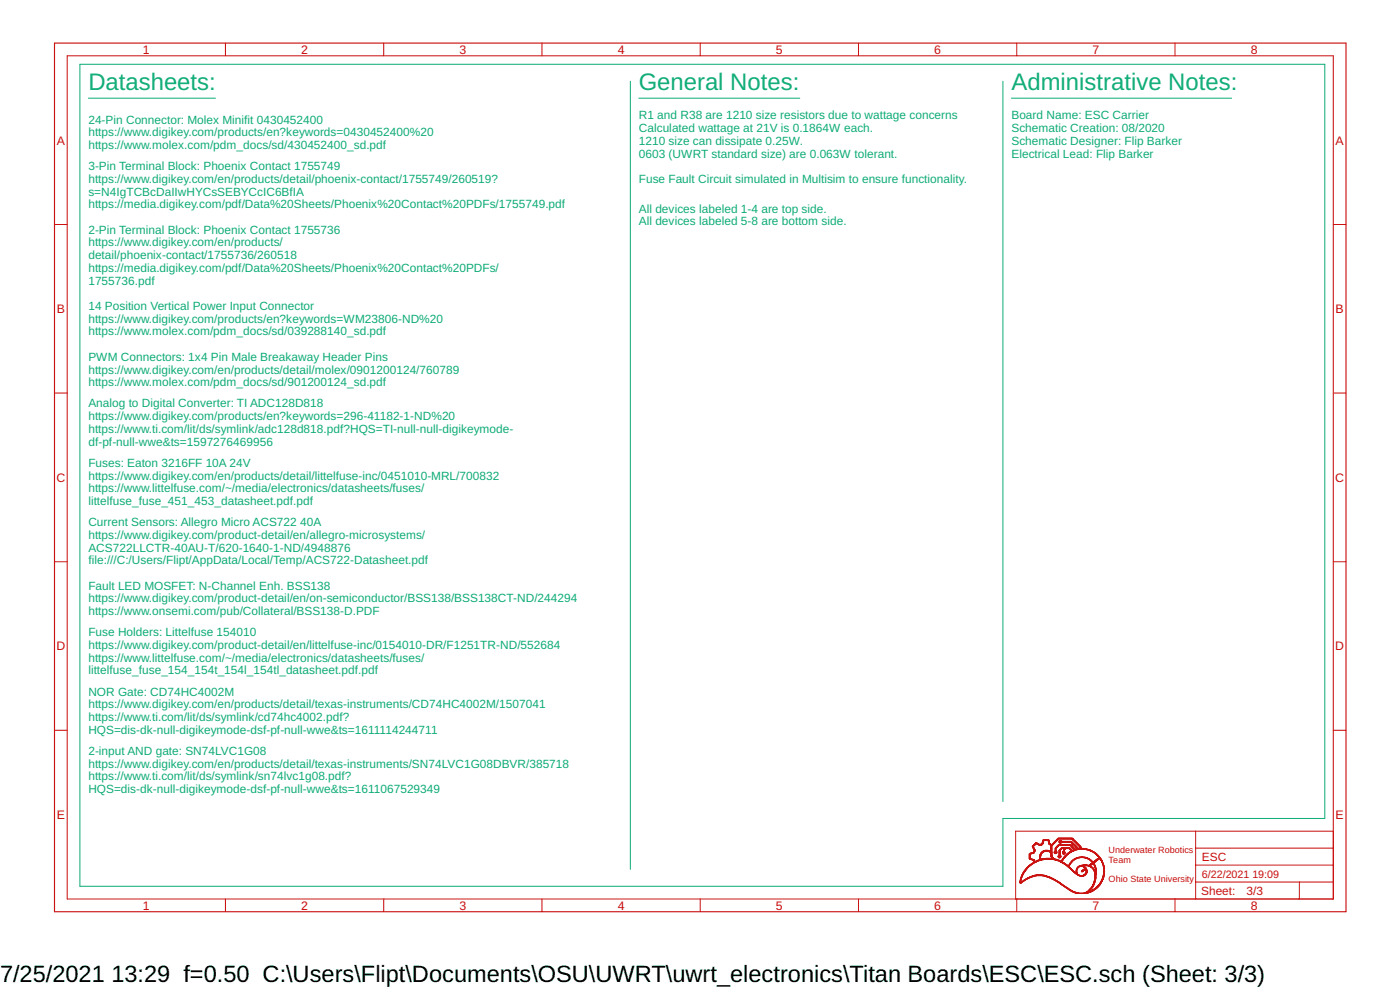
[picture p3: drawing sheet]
<svg xmlns="http://www.w3.org/2000/svg" width="210mm" height="148mm" viewBox="0 0 210 148" stroke-linecap="round" stroke-linejoin="round" font-family="sans-serif">
<defs><g id="words">
<g font-size="3.6" fill="#0dab76">
<text x="13.2" y="13.4">Datasheets:</text>
<text x="95.8" y="13.4">General Notes:</text>
<text x="151.6" y="13.4">Administrative Notes:</text>
</g>
<g font-size="3.5">
<text x="0" y="147.2">7/25/2021</text>
<text x="16.7" y="147.2">13:29 f=0.50 C:\Users\Flipt\Documents\OSU\UWRT\uwrt_electronics\Titan Boards\ESC\ESC.sch (Sheet: 3/3)</text>
</g>
<g font-size="1.8" fill="#c90d0c">
<text x="21.4" y="8.1">1</text>
<text x="45.2" y="8.1">2</text>
<text x="68.9" y="8.1">3</text>
<text x="92.6" y="8.1">4</text>
<text x="116.3" y="8.1">5</text>
<text x="140.1" y="8.1">6</text>
<text x="163.8" y="8.1">7</text>
<text x="187.5" y="8.1">8</text>
<text x="8.5" y="21.7">A</text>
<text x="200.2" y="21.7">A</text>
<text x="8.5" y="46.9">B</text>
<text x="200.2" y="46.9">B</text>
<text x="8.5" y="72.2">C</text>
<text x="200.2" y="72.2">C</text>
<text x="8.5" y="97.4">D</text>
<text x="200.2" y="97.4">D</text>
<text x="8.5" y="122.7">E</text>
<text x="200.2" y="122.7">E</text>
<text x="180.2" y="129">ESC</text>
<text x="21.4" y="136.3">1</text>
<text x="45.2" y="136.3">2</text>
<text x="68.9" y="136.3">3</text>
<text x="92.6" y="136.3">4</text>
<text x="116.3" y="136.3">5</text>
<text x="140.1" y="136.3">6</text>
<text x="163.8" y="136.3">7</text>
<text x="180.1" y="134.1">Sheet:</text>
<text x="186.9" y="134">3/3</text>
<text x="187.5" y="136.3">8</text>
</g>
<g font-size="1.8" fill="#0dab76">
<text x="95.8" y="17.9">R1 and R38 are 1210 size resistors due to wattage concerns</text>
<text x="151.6" y="17.9">Board Name: ESC Carrier</text>
<text x="13.2" y="18.5">24-Pin Connector: Molex Minifit 0430452400</text>
<text x="13.2" y="20.4">https://www.digikey.com/products/en?keywords=0430452400%20</text>
<text x="13.2" y="22.3">https://www.molex.com/pdm_docs/sd/430452400_sd.pdf</text>
<text x="95.8" y="19.8">Calculated wattage at 21V is 0.1864W each.</text>
<text x="95.8" y="21.7">1210 size can dissipate 0.25W.</text>
<text x="95.8" y="23.6">0603 (UWRT standard size) are 0.063W tolerant.</text>
<text x="151.6" y="19.8">Schematic Creation: 08/2020</text>
<text x="151.6" y="21.7">Schematic Designer: Flip Barker</text>
<text x="151.6" y="23.6">Electrical Lead: Flip Barker</text>
<text x="13.2" y="25.5">3-Pin Terminal Block: Phoenix Contact 1755749</text>
<text x="13.2" y="27.4">https://www.digikey.com/en/products/detail/phoenix-contact/1755749/260519?</text>
<text x="13.2" y="29.3">s=N4IgTCBcDaIIwHYCsSEBYCcIC6BfIA</text>
<text x="95.8" y="27.4">Fuse Fault Circuit simulated in Multisim to ensure functionality.</text>
<text x="13.2" y="31.2">https://media.digikey.com/pdf/Data%20Sheets/Phoenix%20Contact%20PDFs/1755749.pdf</text>
<text x="13.2" y="35">2-Pin Terminal Block: Phoenix Contact 1755736</text>
<text x="95.8" y="31.8">All devices labeled 1-4 are top side.</text>
<text x="95.8" y="33.8">All devices labeled 5-8 are bottom side.</text>
<text x="13.2" y="36.9">https://www.digikey.com/en/products/</text>
<text x="13.2" y="38.8">detail/phoenix-contact/1755736/260518</text>
<text x="13.2" y="40.7">https://media.digikey.com/pdf/Data%20Sheets/Phoenix%20Contact%20PDFs/</text>
<text x="13.2" y="42.6">1755736.pdf</text>
<text x="13.2" y="46.4">14 Position Vertical Power Input Connector</text>
<text x="13.2" y="48.4">https://www.digikey.com/products/en?keywords=WM23806-ND%20</text>
<text x="13.2" y="50.3">https://www.molex.com/pdm_docs/sd/039288140_sd.pdf</text>
<text x="13.2" y="54.1">PWM Connectors: 1x4 Pin Male Breakaway Header Pins</text>
<text x="13.2" y="56">https://www.digikey.com/en/products/detail/molex/0901200124/760789</text>
<text x="13.2" y="57.9">https://www.molex.com/pdm_docs/sd/901200124_sd.pdf</text>
<text x="13.2" y="61">Analog to Digital Converter: TI ADC128D818</text>
<text x="13.2" y="63">https://www.digikey.com/products/en?keywords=296-41182-1-ND%20</text>
<text x="13.2" y="64.9">https://www.ti.com/lit/ds/symlink/adc128d818.pdf?HQS=TI-null-null-digikeymode-</text>
<text x="13.2" y="66.8">df-pf-null-wwe&amp;ts=1597276469956</text>
<text x="13.2" y="69.9">Fuses: Eaton 3216FF 10A 24V</text>
<text x="13.2" y="71.8">https://www.digikey.com/en/products/detail/littelfuse-inc/0451010-MRL/700832</text>
<text x="13.2" y="73.7">https://www.littelfuse.com/~/media/electronics/datasheets/fuses/</text>
<text x="13.2" y="75.6">littelfuse_fuse_451_453_datasheet.pdf.pdf</text>
<text x="13.2" y="78.8">Current Sensors: Allegro Micro ACS722</text>
<text x="13.2" y="80.7">https://www.digikey.com/product-detail/en/allegro-microsystems/</text>
<text x="13.2" y="82.6">ACS722LLCTR-40AU-T/620-1640-1-ND/4948876</text>
<text x="45" y="78.8">40A</text>
<text x="13.2" y="84.5">file:///C:/Users/Flipt/AppData/Local/Temp/ACS722-Datasheet.pdf</text>
<text x="13.2" y="88.3">Fault LED MOSFET: N-Channel Enh. BSS138</text>
<text x="13.2" y="90.2">https://www.digikey.com/product-detail/en/on-semiconductor/BSS138/BSS138CT-ND/244294</text>
<text x="13.2" y="92.2">https://www.onsemi.com/pub/Collateral/BSS138-D.PDF</text>
<text x="13.2" y="95.3">Fuse Holders: Littelfuse 154010</text>
<text x="13.2" y="97.2">https://www.digikey.com/product-detail/en/littelfuse-inc/0154010-DR/F1251TR-ND/552684</text>
<text x="13.2" y="99.1">https://www.littelfuse.com/~/media/electronics/datasheets/fuses/</text>
<text x="13.2" y="101">littelfuse_fuse_154_154t_154l_154tl_datasheet.pdf.pdf</text>
<text x="13.2" y="104.2">NOR Gate: CD74HC4002M</text>
<text x="13.2" y="106.1">https://www.digikey.com/en/products/detail/texas-instruments/CD74HC4002M/1507041</text>
<text x="13.2" y="108">https://www.ti.com/lit/ds/symlink/cd74hc4002.pdf?</text>
<text x="13.2" y="109.9">HQS=dis-dk-null-digikeymode-dsf-pf-null-wwe&amp;ts=1611114244711</text>
<text x="13.2" y="113.1">2-input AND gate: SN74LVC1G08</text>
<text x="13.2" y="115">https://www.digikey.com/en/products/detail/texas-instruments/SN74LVC1G08DBVR/385718</text>
<text x="13.2" y="116.9">https://www.ti.com/lit/ds/symlink/sn74lvc1g08.pdf?</text>
<text x="13.2" y="118.8">HQS=dis-dk-null-digikeymode-dsf-pf-null-wwe&amp;ts=1611067529349</text>
</g>
<g font-size="1.6" fill="#c90d0c">
<text x="180.2" y="131.5">6/22/2021</text>
<text x="187.8" y="131.5">19:09</text>
</g>
<g font-size="1.4" fill="#c90d0c">
<text x="166.2" y="127.9">Underwater Robotics</text>
<text x="166.2" y="129.3">Team</text>
<text x="166.2" y="132.2">Ohio State University</text>
</g>
</g></defs>
<g fill="#c90d0c" stroke="#c90d0c" stroke-width=".15">
<path d="M161.4 133.8h1.6z"/>
<path d="M161.3 133.8h.5z"/>
<path d="M162.4 133.8h.7z"/>
<path d="M161.2 133.8h.4z"/>
<path d="M162.6 133.8h.5z"/>
<path d="M161.2 133.7l.3 .1z"/>
<path d="M162.6 133.7l.6 .1z"/>
<path d="M161.1 133.7l.3 .1z"/>
<path d="M162.7 133.7l.6 .1z"/>
<path d="M161.1 133.7h.3z"/>
<path d="M162.8 133.7h.5z"/>
<path d="M161 133.7h.3z"/>
<path d="M162.8 133.7h.6z"/>
<path d="M161 133.6l.2 .1z"/>
<path d="M162.9 133.6l.5 .1z"/>
<path d="M160.9 133.6l.3 .1z"/>
<path d="M162.9 133.6l.3 .1z"/>
<path d="M163.2 133.6l.3 .1z"/>
<path d="M160.9 133.6h.2z"/>
<path d="M162.9 133.6h.3z"/>
<path d="M163.3 133.6h.3z"/>
<path d="M160.8 133.6h.3z"/>
<path d="M163 133.6h.2z"/>
<path d="M160.8 133.6h.2z"/>
<path d="M163.4 133.6h.2z"/>
<path d="M160.7 133.5l.3 .1z"/>
<path d="M163 133.5l.2 .1z"/>
<path d="M163.4 133.5l.3 .1z"/>
<path d="M160.7 133.5l.2 .1z"/>
<path d="M163.1 133.5l.2 .1z"/>
<path d="M163.5 133.5l.2 .1z"/>
<path d="M160.6 133.5h.2z"/>
<path d="M163.1 133.5h.2z"/>
<path d="M163.5 133.5h.3z"/>
<path d="M163.6 133.5h.2z"/>
<path d="M160.5 133.5h.3z"/>
<path d="M163.2 133.5h.1z"/>
<path d="M163.6 133.5h.3z"/>
<path d="M160.5 133.4l.2 .1z"/>
<path d="M163.2 133.4l.1 .1z"/>
<path d="M163.7 133.4l.2 .1z"/>
<path d="M160.5 133.4h.2z"/>
<path d="M163.2 133.4h.2z"/>
<path d="M163.7 133.4h.2z"/>
<path d="M160.4 133.4h.2z"/>
<path d="M163.7 133.4h.3z"/>
<path d="M160.4 133.3l.2 .1z"/>
<path d="M163.3 133.3l.1 .1z"/>
<path d="M163.8 133.3l.2 .1z"/>
<path d="M160.4 133.3l.1 .1z"/>
<path d="M160.3 133.3h.2z"/>
<path d="M163.3 133.3h.1z"/>
<path d="M163.9 133.3h.2z"/>
<path d="M160.3 133.3h.1z"/>
<path d="M163.3 133.3h.2z"/>
<path d="M160.3 133.2l.1 .1z"/>
<path d="M163.3 133.2l.2 .1z"/>
<path d="M164 133.2l.2 .1z"/>
<path d="M160.2 133.2l.1 .1z"/>
<path d="M163.4 133.2l.1 .1z"/>
<path d="M160.2 133.2h.1z"/>
<path d="M163.4 133.2h.2z"/>
<path d="M164 133.2h.2z"/>
<path d="M164 133.2h.3z"/>
<path d="M160.1 133.2h.2z"/>
<path d="M163.5 133.2h.1z"/>
<path d="M164.1 133.2h.2z"/>
<path d="M160.1 133.1l.1 .1z"/>
<path d="M163.4 133.1l.2 .1z"/>
<path d="M164.1 133.1l.2 .1z"/>
<path d="M163.5 133.1l.1 .1z"/>
<path d="M160 133.1h.2z"/>
<path d="M163.5 133.1h.1z"/>
<path d="M164.2 133.1h.2z"/>
<path d="M160 133.1h.1z"/>
<path d="M163.5 133.1h.2z"/>
<path d="M163.6 133.1h.1z"/>
<path d="M164.3 133.1h.1z"/>
<path d="M160 133l.1 .1z"/>
<path d="M163.6 133l.1 .1z"/>
<path d="M164.3 133l.1 .1z"/>
<path d="M159.9 133l.2 .1z"/>
<path d="M164.3 133l.2 .1z"/>
<path d="M159.9 133h.1z"/>
<path d="M163.6 133h.1z"/>
<path d="M164.3 133h.2z"/>
<path d="M159.8 133h.2z"/>
<path d="M159.8 132.9l.2 .1z"/>
<path d="M163.6 132.9l.2 .1z"/>
<path d="M164.4 132.9l.1 .1z"/>
<path d="M159.8 132.9l.1 .1z"/>
<path d="M163.7 132.9l.1 .1z"/>
<path d="M159.7 132.9h.2z"/>
<path d="M163.7 132.9h.1z"/>
<path d="M164.4 132.9h.2z"/>
<path d="M159.7 132.9h.1z"/>
<path d="M159.6 132.8l.2 .1z"/>
<path d="M163.7 132.8l.2 .1z"/>
<path d="M164.5 132.8l.1 .1z"/>
<path d="M159.6 132.8l.1 .1z"/>
<path d="M164.5 132.8l.2 .1z"/>
<path d="M159.6 132.8h.1z"/>
<path d="M163.7 132.8h.2z"/>
<path d="M164.5 132.8h.2z"/>
<path d="M159.5 132.8h.2z"/>
<path d="M163.8 132.8h.1z"/>
<path d="M159.5 132.7l.1 .1z"/>
<path d="M163.8 132.7l.1 .1z"/>
<path d="M164.6 132.7l.1 .1z"/>
<path d="M164.6 132.7l.2 .1z"/>
<path d="M159.4 132.7h.2z"/>
<path d="M163.8 132.7h.1z"/>
<path d="M164.6 132.7h.2z"/>
<path d="M159.4 132.7h.1z"/>
<path d="M159.3 132.6l.2 .1z"/>
<path d="M163.8 132.6l.2 .1z"/>
<path d="M164.7 132.6l.1 .1z"/>
<path d="M159.3 132.6l.1 .1z"/>
<path d="M163.9 132.6l.1 .1z"/>
<path d="M159.3 132.6h.1z"/>
<path d="M163.9 132.6h.1z"/>
<path d="M164.7 132.6h.2z"/>
<path d="M159.2 132.6h.2z"/>
<path d="M159.2 132.5l.1 .1z"/>
<path d="M163.9 132.5l.1 .1z"/>
<path d="M164.8 132.5l.1 .1z"/>
<path d="M159.1 132.5h.2z"/>
<path d="M163.9 132.5h.1z"/>
<path d="M164.8 132.5h.2z"/>
<path d="M159.1 132.5h.1z"/>
<path d="M159 132.4l.2 .1z"/>
<path d="M163.9 132.4l.1 .1z"/>
<path d="M164.8 132.4l.2 .1z"/>
<path d="M163.9 132.4l.2 .1z"/>
<path d="M159 132.4h.1z"/>
<path d="M163.9 132.4h.2z"/>
<path d="M164.9 132.4h.1z"/>
<path d="M158.9 132.4h.2z"/>
<path d="M164 132.4h.1z"/>
<path d="M164.9 132.4h.2z"/>
<path d="M158.9 132.3l.1 .1z"/>
<path d="M164 132.3l.1 .1z"/>
<path d="M164.9 132.3l.1 .1z"/>
<path d="M153 132.3h.1z"/>
<path d="M158.9 132.3h.1z"/>
<path d="M164 132.3h.1z"/>
<path d="M164.9 132.3h.2z"/>
<path d="M158.8 132.3h.2z"/>
<path d="M165 132.3h.1z"/>
<path d="M152.9 132.2l.2 .1z"/>
<path d="M158.8 132.2l.1 .1z"/>
<path d="M164 132.2l.1 .1z"/>
<path d="M165 132.2l.1 .1z"/>
<path d="M158.7 132.2l.2 .1z"/>
<path d="M152.9 132.2h.1z"/>
<path d="M153.1 132.2h.1z"/>
<path d="M158.7 132.2h.2z"/>
<path d="M164 132.2h.1z"/>
<path d="M165 132.2h.1z"/>
<path d="M158.7 132.2h.1z"/>
<path d="M158.6 132.2h.2z"/>
<path d="M152.9 132.1l.1 .1z"/>
<path d="M153.1 132.1l.2 .1z"/>
<path d="M158.6 132.1l.2 .1z"/>
<path d="M164 132.1l.1 .1z"/>
<path d="M165 132.1l.1 .1z"/>
<path d="M153.2 132.1l.1 .1z"/>
<path d="M158.6 132.1l.1 .1z"/>
<path d="M164 132.1l.2 .1z"/>
<path d="M165 132.1l.2 .1z"/>
<path d="M152.9 132.1h.1z"/>
<path d="M153.2 132.1h.1z"/>
<path d="M158.6 132.1h.1z"/>
<path d="M164 132.1h.2z"/>
<path d="M165 132.1h.2z"/>
<path d="M153.2 132.1h.2z"/>
<path d="M158.5 132.1h.2z"/>
<path d="M165.1 132.1h.1z"/>
<path d="M158.5 132.1h.1z"/>
<path d="M152.9 132l.1 .1z"/>
<path d="M153.3 132l.1 .1z"/>
<path d="M158.4 132l.2 .1z"/>
<path d="M164.1 132l.1 .1z"/>
<path d="M165.1 132l.1 .1z"/>
<path d="M153 132v.1z"/>
<path d="M153.3 132h.2z"/>
<path d="M158.4 132h.1z"/>
<path d="M164.1 132h.1z"/>
<path d="M165.1 132h.1z"/>
<path d="M153.4 132h.1z"/>
<path d="M158.3 132h.2z"/>
<path d="M165.1 132h.2z"/>
<path d="M153 131.9l.1 .1z"/>
<path d="M153.4 131.9l.1 .1z"/>
<path d="M158.3 131.9l.2 .1z"/>
<path d="M164.1 131.9l.1 .1z"/>
<path d="M165.1 131.9l.2 .1z"/>
<path d="M153.5 131.9l.1 .1z"/>
<path d="M158.2 131.9l.2 .1z"/>
<path d="M153 131.9h.1z"/>
<path d="M153.5 131.9h.1z"/>
<path d="M158.2 131.9h.2z"/>
<path d="M164.1 131.9h.1z"/>
<path d="M165.2 131.9h.1z"/>
<path d="M158.2 131.9h.1z"/>
<path d="M153 131.8l.1 .1z"/>
<path d="M153.5 131.8l.2 .1z"/>
<path d="M158.1 131.8l.2 .1z"/>
<path d="M164.1 131.8l.1 .1z"/>
<path d="M165.2 131.8l.1 .1z"/>
<path d="M153.6 131.8l.1 .1z"/>
<path d="M153 131.8h.1z"/>
<path d="M153.6 131.8h.2z"/>
<path d="M158 131.8h.2z"/>
<path d="M164.1 131.8h.1z"/>
<path d="M165.2 131.8h.1z"/>
<path d="M164.1 131.8h.2z"/>
<path d="M158 131.8h.1z"/>
<path d="M165.2 131.8h.2z"/>
<path d="M153 131.7l.1 .1z"/>
<path d="M153.7 131.7l.2 .1z"/>
<path d="M157.9 131.7l.2 .1z"/>
<path d="M164.1 131.7l.2 .1z"/>
<path d="M165.2 131.7l.2 .1z"/>
<path d="M153 131.7h.1z"/>
<path d="M153.8 131.7h.1z"/>
<path d="M157.9 131.7h.1z"/>
<path d="M164.1 131.7h.2z"/>
<path d="M165.2 131.7h.2z"/>
<path d="M153.8 131.7h.2z"/>
<path d="M157.8 131.7h.2z"/>
<path d="M157.7 131.7h.2z"/>
<path d="M165.3 131.7h.1z"/>
<path d="M153 131.6l.1 .1z"/>
<path d="M153.9 131.6l.2 .1z"/>
<path d="M157.7 131.6l.2 .1z"/>
<path d="M164.1 131.6l.2 .1z"/>
<path d="M165.3 131.6l.1 .1z"/>
<path d="M157.6 131.6l.3 .1z"/>
<path d="M153 131.6h.1z"/>
<path d="M153.9 131.6h.3z"/>
<path d="M157.6 131.6h.2z"/>
<path d="M164.1 131.6h.2z"/>
<path d="M165.3 131.6h.1z"/>
<path d="M154 131.6h.2z"/>
<path d="M157.5 131.6h.2z"/>
<path d="M153.1 131.5v.1z"/>
<path d="M154.1 131.5l.2 .1z"/>
<path d="M157.5 131.5l.2 .1z"/>
<path d="M164.2 131.5l.1 .1z"/>
<path d="M165.3 131.5l.1 .1z"/>
<path d="M157.4 131.5l.2 .1z"/>
<path d="M153.1 131.5h.1z"/>
<path d="M154.2 131.5h.2z"/>
<path d="M157.4 131.5h.2z"/>
<path d="M164.2 131.5h.1z"/>
<path d="M165.3 131.5h.2z"/>
<path d="M157.3 131.5h.3z"/>
<path d="M153.1 131.4l.1 .1z"/>
<path d="M154.2 131.4l.3 .1z"/>
<path d="M157.3 131.4l.2 .1z"/>
<path d="M164.2 131.4l.1 .1z"/>
<path d="M165.3 131.4l.2 .1z"/>
<path d="M154.3 131.4l.2 .1z"/>
<path d="M157.2 131.4l.3 .1z"/>
<path d="M165.4 131.4l.1 .1z"/>
<path d="M153.1 131.4h.1z"/>
<path d="M154.3 131.4h.3z"/>
<path d="M157.1 131.4h.3z"/>
<path d="M164.2 131.4h.1z"/>
<path d="M165.4 131.4h.1z"/>
<path d="M154.4 131.4h.2z"/>
<path d="M154.4 131.4h.3z"/>
<path d="M157 131.4h.3z"/>
<path d="M153.1 131.3l.1 .1z"/>
<path d="M154.5 131.3l.3 .1z"/>
<path d="M157 131.3l.2 .1z"/>
<path d="M164.2 131.3l.1 .1z"/>
<path d="M165.4 131.3l.1 .1z"/>
<path d="M156.9 131.3l.3 .1z"/>
<path d="M153.1 131.3h.2z"/>
<path d="M154.6 131.3h.3z"/>
<path d="M156.8 131.3h.3z"/>
<path d="M164.2 131.3h.1z"/>
<path d="M165.4 131.3h.1z"/>
<path d="M154.6 131.3h.4z"/>
<path d="M156.7 131.3h.4z"/>
<path d="M162.1 131.3h.3z"/>
<path d="M154.7 131.3h.3z"/>
<path d="M156.6 131.3h.4z"/>
<path d="M162 131.3h.4z"/>
<path d="M153.2 131.2l.1 .1z"/>
<path d="M154.8 131.2l.4 .1z"/>
<path d="M156.5 131.2l.4 .1z"/>
<path d="M161.9 131.2l.6 .1z"/>
<path d="M164.2 131.2l.1 .1z"/>
<path d="M165.4 131.2l.1 .1z"/>
<path d="M153.2 131.2h.1z"/>
<path d="M154.8 131.2h.5z"/>
<path d="M156.4 131.2h.5z"/>
<path d="M161.8 131.2h.7z"/>
<path d="M164.2 131.2h.1z"/>
<path d="M165.4 131.2h.1z"/>
<path d="M154.9 131.2h.5z"/>
<path d="M156.3 131.2h.5z"/>
<path d="M161.8 131.2h.3z"/>
<path d="M162.3 131.2h.2z"/>
<path d="M153.2 131.1l.1 .1z"/>
<path d="M155 131.1l1.7 .1z"/>
<path d="M161.7 131.1l.3 .1z"/>
<path d="M162.4 131.1l.2 .1z"/>
<path d="M164.2 131.1l.1 .1z"/>
<path d="M165.4 131.1l.1 .1z"/>
<path d="M155.1 131.1l1.5 .1z"/>
<path d="M161.7 131.1l.2 .1z"/>
<path d="M153.2 131.1h.1z"/>
<path d="M155.2 131.1h1.3z"/>
<path d="M161.6 131.1h.3z"/>
<path d="M162.4 131.1h.2z"/>
<path d="M164.2 131.1h.1z"/>
<path d="M165.4 131.1h.1z"/>
<path d="M155.3 131.1h1z"/>
<path d="M161.6 131.1h.2z"/>
<path d="M162.5 131.1h.2z"/>
<path d="M153.2 131.1h.2z"/>
<path d="M155.5 131.1h.7z"/>
<path d="M165.4 131.1h.2z"/>
<path d="M153.2 131l.1 .1z"/>
<path d="M161.5 131l.2 .1z"/>
<path d="M162.5 131l.2 .1z"/>
<path d="M164.2 131l.1 .1z"/>
<path d="M165.4 131l.2 .1z"/>
<path d="M153.2 131l.2 .1z"/>
<path d="M162.6 131l.2 .1z"/>
<path d="M153.2 131h.2z"/>
<path d="M161.5 131h.1z"/>
<path d="M162.6 131h.2z"/>
<path d="M164.2 131h.1z"/>
<path d="M165.4 131h.2z"/>
<path d="M153.3 131h.1z"/>
<path d="M165.5 131h.1z"/>
<path d="M161.4 131h.2z"/>
<path d="M153.3 130.9l.1 .1z"/>
<path d="M161.4 130.9l.2 .1z"/>
<path d="M162.7 130.9l.1 .1z"/>
<path d="M164.2 130.9l.1 .1z"/>
<path d="M165.5 130.9l.1 .1z"/>
<path d="M161.4 130.9l.1 .1z"/>
<path d="M162.7 130.9l.2 .1z"/>
<path d="M153.3 130.9h.1z"/>
<path d="M161.3 130.9h.2z"/>
<path d="M162.7 130.9h.1z"/>
<path d="M164.2 130.9h.1z"/>
<path d="M165.5 130.9h.1z"/>
<path d="M153.3 130.9h.2z"/>
<path d="M162.7 130.9h.2z"/>
<path d="M162.8 130.9h.1z"/>
<path d="M153.4 130.8l.1 .1z"/>
<path d="M161.2 130.8l.3 .1z"/>
<path d="M162.8 130.8l.1 .1z"/>
<path d="M164.2 130.8l.1 .1z"/>
<path d="M165.5 130.8l.1 .1z"/>
<path d="M161.2 130.8l.2 .1z"/>
<path d="M161.4 130.8l.1 .1z"/>
<path d="M153.4 130.8h.1z"/>
<path d="M161.2 130.8h.1z"/>
<path d="M161.4 130.8h.1z"/>
<path d="M162.8 130.8h.1z"/>
<path d="M164.1 130.8h.2z"/>
<path d="M165.5 130.8h.1z"/>
<path d="M161.1 130.8h.2z"/>
<path d="M164.1 130.8h.3z"/>
<path d="M153.4 130.7l.1 .1z"/>
<path d="M161.1 130.7l.2 .1z"/>
<path d="M161.4 130.7l.1 .1z"/>
<path d="M162.8 130.7l.1 .1z"/>
<path d="M164.1 130.7l.3 .1z"/>
<path d="M165.5 130.7l.1 .1z"/>
<path d="M161.1 130.7l.1 .1z"/>
<path d="M164.1 130.7l.2 .1z"/>
<path d="M153.4 130.7h.1z"/>
<path d="M161.1 130.7h.1z"/>
<path d="M161.4 130.7h.1z"/>
<path d="M162.8 130.7h.2z"/>
<path d="M164.1 130.7h.2z"/>
<path d="M165.5 130.7h.1z"/>
<path d="M153.4 130.7h.2z"/>
<path d="M164.1 130.7h.1z"/>
<path d="M164.3 130.7h.1z"/>
<path d="M153.5 130.6l.1 .1z"/>
<path d="M161 130.6l.2 .1z"/>
<path d="M161.4 130.6v.1z"/>
<path d="M162.8 130.6l.2 .1z"/>
<path d="M164.1 130.6l.1 .1z"/>
<path d="M164.3 130.6l.1 .1z"/>
<path d="M165.5 130.6l.1 .1z"/>
<path d="M161 130.6l.1 .1z"/>
<path d="M153.5 130.6h.1z"/>
<path d="M161 130.6h.1z"/>
<path d="M162.9 130.6h.1z"/>
<path d="M164.1 130.6h.1z"/>
<path d="M164.3 130.6h.1z"/>
<path d="M165.5 130.6h.1z"/>
<path d="M162.2 130.6h.1z"/>
<path d="M160.9 130.6h.2z"/>
<path d="M153.5 130.5l.1 .1z"/>
<path d="M160.9 130.5l.1 .1z"/>
<path d="M161.4 130.5v.1z"/>
<path d="M162.2 130.5l.1 .1z"/>
<path d="M162.9 130.5l.1 .1z"/>
<path d="M164.3 130.5l.1 .1z"/>
<path d="M165.5 130.5l.1 .1z"/>
<path d="M153.5 130.5l.2 .1z"/>
<path d="M162.1 130.5l.2 .1z"/>
<path d="M164.1 130.5l.1 .1z"/>
<path d="M153.6 130.5h.1z"/>
<path d="M160.8 130.5h.2z"/>
<path d="M162.1 130.5h.3z"/>
<path d="M162.9 130.5h.1z"/>
<path d="M164.3 130.5h.1z"/>
<path d="M165.5 130.5h.1z"/>
<path d="M162.2 130.5h.2z"/>
<path d="M160.8 130.5h.1z"/>
<path d="M164 130.5h.2z"/>
<path d="M153.6 130.4l.1 .1z"/>
<path d="M160.8 130.4l.1 .1z"/>
<path d="M161.4 130.4v.1z"/>
<path d="M162.2 130.4l.3 .1z"/>
<path d="M162.9 130.4l.1 .1z"/>
<path d="M164 130.4l.1 .1z"/>
<path d="M164.3 130.4l.1 .1z"/>
<path d="M165.5 130.4l.1 .1z"/>
<path d="M153.6 130.4h.2z"/>
<path d="M160.7 130.4h.2z"/>
<path d="M162.3 130.4h.2z"/>
<path d="M162.8 130.4h.2z"/>
<path d="M164 130.4h.1z"/>
<path d="M164.3 130.4h.1z"/>
<path d="M165.5 130.4h.1z"/>
<path d="M160.7 130.4h.1z"/>
<path d="M162.3 130.4h.3z"/>
<path d="M153.7 130.3l.1 .1z"/>
<path d="M160.7 130.3l.1 .1z"/>
<path d="M161.4 130.3v.1z"/>
<path d="M162.3 130.3l.3 .1z"/>
<path d="M162.8 130.3l.2 .1z"/>
<path d="M164 130.3l.1 .1z"/>
<path d="M164.3 130.3l.1 .1z"/>
<path d="M165.5 130.3l.1 .1z"/>
<path d="M161.4 130.3l.1 .1z"/>
<path d="M153.7 130.3h.1z"/>
<path d="M160.6 130.3h.2z"/>
<path d="M161.4 130.3h.1z"/>
<path d="M162.4 130.3h.2z"/>
<path d="M162.8 130.3h.1z"/>
<path d="M164 130.3h.1z"/>
<path d="M164.3 130.3h.1z"/>
<path d="M165.5 130.3h.1z"/>
<path d="M162.4 130.3h.3z"/>
<path d="M153.7 130.3h.2z"/>
<path d="M160.6 130.3h.1z"/>
<path d="M163.9 130.3h.2z"/>
<path d="M153.8 130.2l.1 .1z"/>
<path d="M160.6 130.2l.1 .1z"/>
<path d="M161.4 130.2l.1 .1z"/>
<path d="M162.5 130.2l.2 .1z"/>
<path d="M162.8 130.2l.1 .1z"/>
<path d="M163.9 130.2l.1 .1z"/>
<path d="M164.3 130.2l.1 .1z"/>
<path d="M165.5 130.2l.1 .1z"/>
<path d="M164.3 130.2v.1z"/>
<path d="M153.8 130.2h.1z"/>
<path d="M160.5 130.2h.2z"/>
<path d="M161.4 130.2h.1z"/>
<path d="M162.5 130.2h.4z"/>
<path d="M163.9 130.2h.1z"/>
<path d="M165.5 130.2h.1z"/>
<path d="M160.5 130.2h.1z"/>
<path d="M162.6 130.2h.3z"/>
<path d="M153.8 130.2h.2z"/>
<path d="M153.9 130.1l.1 .1z"/>
<path d="M160.5 130.1l.1 .1z"/>
<path d="M161.4 130.1l.1 .1z"/>
<path d="M162.6 130.1l.3 .1z"/>
<path d="M163.9 130.1l.1 .1z"/>
<path d="M164.3 130.1v.1z"/>
<path d="M165.5 130.1l.1 .1z"/>
<path d="M153.9 130.1h.1z"/>
<path d="M160.4 130.1h.2z"/>
<path d="M162.6 130.1h.3z"/>
<path d="M163.8 130.1h.2z"/>
<path d="M165.5 130.1h.1z"/>
<path d="M160.4 130.1h.1z"/>
<path d="M162.7 130.1h.2z"/>
<path d="M163.8 130.1h.1z"/>
<path d="M153.9 130l.1 .1z"/>
<path d="M160.4 130l.1 .1z"/>
<path d="M161.5 130l.1 .1z"/>
<path d="M162.7 130l.1 .1z"/>
<path d="M163.8 130l.1 .1z"/>
<path d="M164.2 130l.1 .1z"/>
<path d="M165.5 130l.1 .1z"/>
<path d="M153.9 130l.2 .1z"/>
<path d="M163.7 130l.2 .1z"/>
<path d="M153.9 130h.2z"/>
<path d="M160.3 130h.2z"/>
<path d="M161.5 130h.1z"/>
<path d="M162.6 130h.2z"/>
<path d="M163.7 130h.2z"/>
<path d="M164.2 130h.1z"/>
<path d="M165.5 130h.1z"/>
<path d="M154 130h.1z"/>
<path d="M163.7 130h.1z"/>
<path d="M160.3 130h.1z"/>
<path d="M154 129.9l.1 .1z"/>
<path d="M160.3 129.9l.1 .1z"/>
<path d="M161.5 129.9l.2 .1z"/>
<path d="M162.6 129.9l.2 .1z"/>
<path d="M163.7 129.9l.1 .1z"/>
<path d="M164.2 129.9l.1 .1z"/>
<path d="M165.5 129.9l.1 .1z"/>
<path d="M154 129.9l.2 .1z"/>
<path d="M161.6 129.9l.1 .1z"/>
<path d="M162.6 129.9l.1 .1z"/>
<path d="M163.6 129.9l.2 .1z"/>
<path d="M154.1 129.9h.1z"/>
<path d="M160.2 129.9h.2z"/>
<path d="M161.6 129.9h.1z"/>
<path d="M162.5 129.9h.2z"/>
<path d="M163.6 129.9h.1z"/>
<path d="M164.2 129.9h.1z"/>
<path d="M165.5 129.9h.1z"/>
<path d="M160.2 129.9h.1z"/>
<path d="M163.5 129.9h.2z"/>
<path d="M160.1 129.9h.2z"/>
<path d="M161.6 129.9h.2z"/>
<path d="M162.5 129.9h.1z"/>
<path d="M154.1 129.8l.1 .1z"/>
<path d="M160.1 129.8l.2 .1z"/>
<path d="M161.6 129.8l.2 .1z"/>
<path d="M162.4 129.8l.2 .1z"/>
<path d="M163.5 129.8l.2 .1z"/>
<path d="M164.1 129.8l.2 .1z"/>
<path d="M165.5 129.8v.1z"/>
<path d="M154.1 129.8l.2 .1z"/>
<path d="M161.7 129.8l.1 .1z"/>
<path d="M163.4 129.8l.2 .1z"/>
<path d="M164.1 129.8l.1 .1z"/>
<path d="M165.4 129.8l.1 .1z"/>
<path d="M154.2 129.8h.1z"/>
<path d="M160.1 129.8h.2z"/>
<path d="M161.7 129.8h.2z"/>
<path d="M162.3 129.8h.3z"/>
<path d="M163.4 129.8h.2z"/>
<path d="M164.1 129.8h.2z"/>
<path d="M165.4 129.8h.1z"/>
<path d="M162.3 129.8h.2z"/>
<path d="M163.3 129.8h.3z"/>
<path d="M164.1 129.8h.1z"/>
<path d="M160.1 129.8h.1z"/>
<path d="M160.2 129.8h.1z"/>
<path d="M161.8 129.8h.1z"/>
<path d="M163.3 129.8h.2z"/>
<path d="M154.2 129.7l.2 .1z"/>
<path d="M160 129.7l.2 .1z"/>
<path d="M160.2 129.7l.1 .1z"/>
<path d="M161.8 129.7l.2 .1z"/>
<path d="M162.2 129.7l.3 .1z"/>
<path d="M163.3 129.7l.2 .1z"/>
<path d="M164.1 129.7l.1 .1z"/>
<path d="M165.4 129.7l.1 .1z"/>
<path d="M160 129.7l.1 .1z"/>
<path d="M161.9 129.7l.5 .1z"/>
<path d="M163.2 129.7l.2 .1z"/>
<path d="M154.3 129.7h.1z"/>
<path d="M160 129.7h.1z"/>
<path d="M160.2 129.7h.1z"/>
<path d="M161.9 129.7h.4z"/>
<path d="M163.1 129.7h.3z"/>
<path d="M164.1 129.7h.1z"/>
<path d="M165.4 129.7h.1z"/>
<path d="M159.9 129.7h.2z"/>
<path d="M162 129.7h.3z"/>
<path d="M162.9 129.7h.5z"/>
<path d="M154.3 129.6l.2 .1z"/>
<path d="M159.9 129.6l.2 .1z"/>
<path d="M160.3 129.6v.1z"/>
<path d="M162.1 129.6l1.4 .1z"/>
<path d="M164.1 129.6l.1 .1z"/>
<path d="M165.4 129.6l.1 .1z"/>
<path d="M159.9 129.6l.1 .1z"/>
<path d="M162.2 129.6l1 .1z"/>
<path d="M163.3 129.6l.2 .1z"/>
<path d="M164.1 129.6v.1z"/>
<path d="M154.4 129.6h.1z"/>
<path d="M159.8 129.6h.2z"/>
<path d="M160.3 129.6h.1z"/>
<path d="M162.3 129.6h.8z"/>
<path d="M163.3 129.6h.3z"/>
<path d="M165.4 129.6h.1z"/>
<path d="M154.4 129.6h.2z"/>
<path d="M162.3 129.6h.7z"/>
<path d="M164 129.6h.1z"/>
<path d="M154.5 129.6h.1z"/>
<path d="M154.5 129.5l.1 .1z"/>
<path d="M159.8 129.5l.1 .1z"/>
<path d="M160.3 129.5l.1 .1z"/>
<path d="M163.4 129.5l.2 .1z"/>
<path d="M164 129.5l.1 .1z"/>
<path d="M165.4 129.5l.1 .1z"/>
<path d="M159.7 129.5l.2 .1z"/>
<path d="M163.4 129.5l.3 .1z"/>
<path d="M154.5 129.5h.2z"/>
<path d="M159.7 129.5h.2z"/>
<path d="M160.3 129.5h.1z"/>
<path d="M163.4 129.5h.3z"/>
<path d="M164 129.5h.1z"/>
<path d="M165.4 129.5h.1z"/>
<path d="M154.6 129.5h.1z"/>
<path d="M159.7 129.5h.1z"/>
<path d="M159.6 129.5h.2z"/>
<path d="M163.5 129.5h.2z"/>
<path d="M154.6 129.4l.1 .1z"/>
<path d="M159.6 129.4l.2 .1z"/>
<path d="M160.4 129.4v.1z"/>
<path d="M163.5 129.4l.3 .1z"/>
<path d="M164 129.4l.1 .1z"/>
<path d="M165.4 129.4v.1z"/>
<path d="M154.6 129.4l.2 .1z"/>
<path d="M159.6 129.4l.1 .1z"/>
<path d="M160.4 129.4l.1 .1z"/>
<path d="M164 129.4v.1z"/>
<path d="M154.7 129.4h.1z"/>
<path d="M159.5 129.4h.2z"/>
<path d="M160.4 129.4h.1z"/>
<path d="M163.6 129.4h.3z"/>
<path d="M163.9 129.4h.1z"/>
<path d="M165.3 129.4h.1z"/>
<path d="M154.7 129.3l.2 .1z"/>
<path d="M159.5 129.3l.1 .1z"/>
<path d="M160.4 129.3l.1 .1z"/>
<path d="M163.6 129.3l.3 .1z"/>
<path d="M163.9 129.3l.1 .1z"/>
<path d="M165.3 129.3l.1 .1z"/>
<path d="M154.8 129.3l.1 .1z"/>
<path d="M159.4 129.3l.2 .1z"/>
<path d="M163.7 129.3l.3 .1z"/>
<path d="M154.8 129.3h.2z"/>
<path d="M159.4 129.3h.2z"/>
<path d="M160.4 129.3h.1z"/>
<path d="M163.7 129.3h.3z"/>
<path d="M165.3 129.3h.1z"/>
<path d="M160.4 129.3h.2z"/>
<path d="M159.3 129.3h.2z"/>
<path d="M160.5 129.3h.1z"/>
<path d="M154.9 129.2l.2 .1z"/>
<path d="M159.3 129.2l.2 .1z"/>
<path d="M160.5 129.2l.1 .1z"/>
<path d="M163.8 129.2l.2 .1z"/>
<path d="M165.3 129.2l.1 .1z"/>
<path d="M159.2 129.2l.2 .1z"/>
<path d="M163.8 129.2l.3 .1z"/>
<path d="M165.2 129.2l.1 .1z"/>
<path d="M155 129.2h.2z"/>
<path d="M159.2 129.2h.2z"/>
<path d="M160.5 129.2h.1z"/>
<path d="M163.8 129.2h.3z"/>
<path d="M165.2 129.2h.1z"/>
<path d="M160.5 129.2h.2z"/>
<path d="M155 129.2h.3z"/>
<path d="M159.1 129.2h.2z"/>
<path d="M163.8 129.2h.1z"/>
<path d="M163.9 129.2h.2z"/>
<path d="M155 129.1l.3 .1z"/>
<path d="M159.1 129.1l.2 .1z"/>
<path d="M160.6 129.1l.1 .1z"/>
<path d="M163.7 129.1l.2 .1z"/>
<path d="M163.9 129.1l.3 .1z"/>
<path d="M165.2 129.1l.1 .1z"/>
<path d="M159 129.1l.3 .1z"/>
<path d="M164 129.1l.2 .1z"/>
<path d="M155 129.1h.4z"/>
<path d="M159 129.1h.2z"/>
<path d="M160.6 129.1h.1z"/>
<path d="M163.7 129.1h.1z"/>
<path d="M164 129.1h.2z"/>
<path d="M165.2 129.1h.1z"/>
<path d="M158.9 129.1h.3z"/>
<path d="M164 129.1h.3z"/>
<path d="M155 129.1h.2z"/>
<path d="M155.2 129.1h.3z"/>
<path d="M160.6 129.1h.2z"/>
<path d="M155 129l.1 .1z"/>
<path d="M155.3 129l.2 .1z"/>
<path d="M158.9 129l.2 .1z"/>
<path d="M159.1 129l.2 .1z"/>
<path d="M160.7 129l.1 .1z"/>
<path d="M163.6 129l.1 .1z"/>
<path d="M164.1 129l.2 .1z"/>
<path d="M165.2 129l.1 .1z"/>
<path d="M155 129h.1z"/>
<path d="M155.3 129h.3z"/>
<path d="M158.8 129h.3z"/>
<path d="M159.2 129h.1z"/>
<path d="M160.7 129h.1z"/>
<path d="M163.6 129h.1z"/>
<path d="M164.1 129h.2z"/>
<path d="M155 129h.2z"/>
<path d="M155.4 129h.2z"/>
<path d="M158.8 129h.2z"/>
<path d="M155 128.9l.1 .1z"/>
<path d="M155.4 128.9l.3 .1z"/>
<path d="M158.7 128.9l.3 .1z"/>
<path d="M159.2 128.9l.1 .1z"/>
<path d="M160.7 128.9l.1 .1z"/>
<path d="M163.6 128.9l.1 .1z"/>
<path d="M164.1 128.9l.3 .1z"/>
<path d="M165.1 128.9l.1 .1z"/>
<path d="M155.5 128.9l.3 .1z"/>
<path d="M158.6 128.9l.3 .1z"/>
<path d="M160.8 128.9l.1 .1z"/>
<path d="M163.5 128.9l.2 .1z"/>
<path d="M164.2 128.9l.2 .1z"/>
<path d="M155 128.9h.1z"/>
<path d="M155.5 128.9h.3z"/>
<path d="M158.6 128.9h.3z"/>
<path d="M159.2 128.9h.1z"/>
<path d="M160.8 128.9h.1z"/>
<path d="M163.5 128.9h.1z"/>
<path d="M164.2 128.9h.2z"/>
<path d="M165.1 128.9h.1z"/>
<path d="M155.6 128.9h.3z"/>
<path d="M158.5 128.9h.3z"/>
<path d="M164.2 128.9h.3z"/>
<path d="M155.6 128.9h.4z"/>
<path d="M158.4 128.9h.4z"/>
<path d="M160.8 128.9h.2z"/>
<path d="M164.3 128.9h.2z"/>
<path d="M154.9 128.8l.2 .1z"/>
<path d="M155.7 128.8l.3 .1z"/>
<path d="M158.3 128.8l.4 .1z"/>
<path d="M159.2 128.8l.1 .1z"/>
<path d="M160.8 128.8l.2 .1z"/>
<path d="M163.4 128.8l.2 .1z"/>
<path d="M164.3 128.8l.2 .1z"/>
<path d="M165.1 128.8l.1 .1z"/>
<path d="M155.8 128.8l.3 .1z"/>
<path d="M158.3 128.8l.3 .1z"/>
<path d="M159.2 128.8l.2 .1z"/>
<path d="M160.9 128.8l.1 .1z"/>
<path d="M163.4 128.8l.1 .1z"/>
<path d="M164.3 128.8l.3 .1z"/>
<path d="M154.8 128.8h.3z"/>
<path d="M155.8 128.8h.4z"/>
<path d="M158.2 128.8h.4z"/>
<path d="M159.2 128.8h.2z"/>
<path d="M160.9 128.8h.2z"/>
<path d="M163.4 128.8h.1z"/>
<path d="M164.3 128.8h.3z"/>
<path d="M165 128.8h.2z"/>
<path d="M154.7 128.8h.3z"/>
<path d="M155.9 128.8h.4z"/>
<path d="M158.1 128.8h.4z"/>
<path d="M159.3 128.8h.1z"/>
<path d="M161 128.8h.1z"/>
<path d="M164.4 128.8h.2z"/>
<path d="M165 128.8h.1z"/>
<path d="M154.6 128.8h.3z"/>
<path d="M155.9 128.8h.5z"/>
<path d="M158 128.8h.5z"/>
<path d="M163.3 128.8h.1z"/>
<path d="M164.4 128.8h.3z"/>
<path d="M154.6 128.7l.3 .1z"/>
<path d="M156 128.7l.6 .1z"/>
<path d="M157.9 128.7l.5 .1z"/>
<path d="M159.3 128.7l.1 .1z"/>
<path d="M161 128.7l.2 .1z"/>
<path d="M163.3 128.7l.1 .1z"/>
<path d="M164.4 128.7l.3 .1z"/>
<path d="M165 128.7l.1 .1z"/>
<path d="M154.5 128.7l.3 .1z"/>
<path d="M156 128.7l.7 .1z"/>
<path d="M157.8 128.7l.5 .1z"/>
<path d="M154.4 128.7h.3z"/>
<path d="M156.2 128.7h.8z"/>
<path d="M157.7 128.7h.5z"/>
<path d="M159.3 128.7h.1z"/>
<path d="M161.1 128.7h.1z"/>
<path d="M163.2 128.7h.2z"/>
<path d="M164.5 128.7h.2z"/>
<path d="M165 128.7h.1z"/>
<path d="M154.3 128.7h.4z"/>
<path d="M155.9 128.7h.1z"/>
<path d="M156.3 128.7h1.9z"/>
<path d="M161.1 128.7h.2z"/>
<path d="M163.2 128.7h.1z"/>
<path d="M164.5 128.7h.3z"/>
<path d="M154.3 128.7h.3z"/>
<path d="M156.4 128.7h1.7z"/>
<path d="M159.3 128.7h.2z"/>
<path d="M163.1 128.7h.2z"/>
<path d="M154.3 128.6l.2 .1z"/>
<path d="M155.9 128.6l.1 .1z"/>
<path d="M156.5 128.6l1.6 .1z"/>
<path d="M159.4 128.6l.1 .1z"/>
<path d="M161.2 128.6l.2 .1z"/>
<path d="M163.1 128.6l.2 .1z"/>
<path d="M164.5 128.6l.3 .1z"/>
<path d="M164.9 128.6l.2 .1z"/>
<path d="M156.6 128.6l1.4 .1z"/>
<path d="M163 128.6l.2 .1z"/>
<path d="M164.6 128.6l.3 .1z"/>
<path d="M164.9 128.6l.1 .1z"/>
<path d="M154.3 128.6h.2z"/>
<path d="M155.9 128.6h.1z"/>
<path d="M156.8 128.6h.9z"/>
<path d="M157.8 128.6h.2z"/>
<path d="M159.4 128.6h.1z"/>
<path d="M161.3 128.6h.1z"/>
<path d="M163 128.6h.2z"/>
<path d="M164.6 128.6h.4z"/>
<path d="M157.9 128.6h.1z"/>
<path d="M161.3 128.6h.2z"/>
<path d="M162.9 128.6h.2z"/>
<path d="M164.7 128.6h.3z"/>
<path d="M154.3 128.5l.2 .1z"/>
<path d="M155.9 128.5l.1 .1z"/>
<path d="M157.8 128.5l.2 .1z"/>
<path d="M159.4 128.5l.2 .1z"/>
<path d="M161.4 128.5l.2 .1z"/>
<path d="M162.8 128.5l.3 .1z"/>
<path d="M164.7 128.5l.3 .1z"/>
<path d="M157.8 128.5l.1 .1z"/>
<path d="M162.8 128.5l.2 .1z"/>
<path d="M154.3 128.5h.2z"/>
<path d="M155.9 128.5h.1z"/>
<path d="M157.8 128.5h.1z"/>
<path d="M159.4 128.5h.2z"/>
<path d="M161.5 128.5h.2z"/>
<path d="M162.7 128.5h.3z"/>
<path d="M164.7 128.5h.3z"/>
<path d="M158.8 128.5h.1z"/>
<path d="M161.5 128.5h.3z"/>
<path d="M162.6 128.5h.3z"/>
<path d="M164.8 128.5h.1z"/>
<path d="M157.7 128.5h.2z"/>
<path d="M158.7 128.5h.3z"/>
<path d="M159.5 128.5h.1z"/>
<path d="M161.6 128.5h.3z"/>
<path d="M162.5 128.5h.3z"/>
<path d="M154.3 128.4l.2 .1z"/>
<path d="M155.9 128.4l.1 .1z"/>
<path d="M157.7 128.4l.2 .1z"/>
<path d="M158.7 128.4l.3 .1z"/>
<path d="M159.5 128.4l.1 .1z"/>
<path d="M161.6 128.4l1.2 .1z"/>
<path d="M164.8 128.4l.1 .1z"/>
<path d="M157.7 128.4l.1 .1z"/>
<path d="M159.5 128.4l.2 .1z"/>
<path d="M161.7 128.4l1 .1z"/>
<path d="M154.3 128.4h.2z"/>
<path d="M155.9 128.4h.1z"/>
<path d="M157.6 128.4h.2z"/>
<path d="M158.7 128.4h.2z"/>
<path d="M158.9 128.4h.1z"/>
<path d="M159.5 128.4h.2z"/>
<path d="M161.9 128.4h.7z"/>
<path d="M164.8 128.4h.1z"/>
<path d="M158.7 128.4h.1z"/>
<path d="M159.6 128.4h.1z"/>
<path d="M162 128.4h.4z"/>
<path d="M164.7 128.4h.1z"/>
<path d="M154.3 128.3l.2 .1z"/>
<path d="M155.9 128.3l.1 .1z"/>
<path d="M157.6 128.3l.2 .1z"/>
<path d="M158.6 128.3l.2 .1z"/>
<path d="M158.9 128.3l.2 .1z"/>
<path d="M159.6 128.3l.1 .1z"/>
<path d="M164.7 128.3l.1 .1z"/>
<path d="M157.6 128.3l.1 .1z"/>
<path d="M159.6 128.3l.2 .1z"/>
<path d="M154.3 128.3h.2z"/>
<path d="M155.9 128.3h.1z"/>
<path d="M157.6 128.3h.1z"/>
<path d="M158.6 128.3h.2z"/>
<path d="M158.9 128.3h.2z"/>
<path d="M159.6 128.3h.2z"/>
<path d="M164.7 128.3h.1z"/>
<path d="M164.6 128.3h.2z"/>
<path d="M154.3 128.2l.2 .1z"/>
<path d="M155.9 128.2l.1 .1z"/>
<path d="M157.6 128.2l.1 .1z"/>
<path d="M158.6 128.2l.2 .1z"/>
<path d="M158.9 128.2l.1 .1z"/>
<path d="M159.7 128.2l.1 .1z"/>
<path d="M164.6 128.2l.1 .1z"/>
<path d="M158.7 128.2l.1 .1z"/>
<path d="M154.3 128.2h.2z"/>
<path d="M155.9 128.2h.1z"/>
<path d="M157.6 128.2h.1z"/>
<path d="M158.7 128.2h.1z"/>
<path d="M158.9 128.2h.1z"/>
<path d="M159.7 128.2h.1z"/>
<path d="M164.6 128.2h.1z"/>
<path d="M158.7 128.2h.3z"/>
<path d="M159.7 128.2h.2z"/>
<path d="M164.5 128.2h.2z"/>
<path d="M154.3 128.1l.2 .1z"/>
<path d="M155.9 128.1l.1 .1z"/>
<path d="M157.6 128.1l.1 .1z"/>
<path d="M158.7 128.1l.3 .1z"/>
<path d="M159.7 128.1l.2 .1z"/>
<path d="M164.5 128.1l.2 .1z"/>
<path d="M155.9 128.1l.2 .1z"/>
<path d="M158.8 128.1l.2 .1z"/>
<path d="M159.8 128.1l.1 .1z"/>
<path d="M164.5 128.1l.1 .1z"/>
<path d="M154.3 128.1h.2z"/>
<path d="M155.9 128.1h.2z"/>
<path d="M157.6 128.1h.1z"/>
<path d="M158.8 128.1h.1z"/>
<path d="M159.8 128.1h.2z"/>
<path d="M164.4 128.1h.2z"/>
<path d="M164.5 128.1h.1z"/>
<path d="M159.9 128.1h.1z"/>
<path d="M164.4 128.1h.1z"/>
<path d="M154.3 128l.2 .1z"/>
<path d="M156 128l.1 .1z"/>
<path d="M157.6 128l.1 .1z"/>
<path d="M158.8 128l.1 .1z"/>
<path d="M159.9 128l.1 .1z"/>
<path d="M164.4 128l.1 .1z"/>
<path d="M155.9 128l.2 .1z"/>
<path d="M159.9 128l.2 .1z"/>
<path d="M154.3 128h.2z"/>
<path d="M155.9 128h.2z"/>
<path d="M157.6 128h.1z"/>
<path d="M158.8 128h.1z"/>
<path d="M159.9 128h.2z"/>
<path d="M164.4 128h.1z"/>
<path d="M156 128h.1z"/>
<path d="M164.3 128h.2z"/>
<path d="M154.3 127.9l.2 .1z"/>
<path d="M156 127.9l.1 .1z"/>
<path d="M157.6 127.9l.1 .1z"/>
<path d="M158.8 127.9l.1 .1z"/>
<path d="M160 127.9l.1 .1z"/>
<path d="M164.3 127.9l.1 .1z"/>
<path d="M154.3 127.9l.3 .1z"/>
<path d="M159.4 127.9l.2 .1z"/>
<path d="M160 127.9l.2 .1z"/>
<path d="M154.3 127.9h.3z"/>
<path d="M156 127.9h.1z"/>
<path d="M157.6 127.9h.1z"/>
<path d="M158.8 127.9h.1z"/>
<path d="M159.4 127.9h.2z"/>
<path d="M160 127.9h.2z"/>
<path d="M164.2 127.9h.2z"/>
<path d="M154.3 127.9h.4z"/>
<path d="M156 127.9h.2z"/>
<path d="M159.3 127.9h.3z"/>
<path d="M154.4 127.8l.4 .1z"/>
<path d="M156 127.8l.2 .1z"/>
<path d="M157.6 127.8l.1 .1z"/>
<path d="M158.2 127.8l.1 .1z"/>
<path d="M158.8 127.8l.1 .1z"/>
<path d="M159.3 127.8l.3 .1z"/>
<path d="M160.1 127.8l.2 .1z"/>
<path d="M164.2 127.8l.2 .1z"/>
<path d="M154.5 127.8l.3 .1z"/>
<path d="M158.2 127.8l.2 .1z"/>
<path d="M159.3 127.8l.2 .1z"/>
<path d="M159.5 127.8l.2 .1z"/>
<path d="M164.1 127.8l.2 .1z"/>
<path d="M154.5 127.8h.4z"/>
<path d="M156.1 127.8h.1z"/>
<path d="M157.6 127.8h.1z"/>
<path d="M158.1 127.8h.3z"/>
<path d="M158.8 127.8h.1z"/>
<path d="M159.3 127.8h.1z"/>
<path d="M159.5 127.8h.2z"/>
<path d="M160.1 127.8h.2z"/>
<path d="M164.1 127.8h.2z"/>
<path d="M154.6 127.8h.4z"/>
<path d="M156.1 127.8h.2z"/>
<path d="M159.6 127.8h.1z"/>
<path d="M160.2 127.8h.1z"/>
<path d="M154.7 127.8h.3z"/>
<path d="M158.1 127.8h.1z"/>
<path d="M158.3 127.8h.2z"/>
<path d="M160.2 127.8h.2z"/>
<path d="M164.1 127.8h.1z"/>
<path d="M154.7 127.7l.3 .1z"/>
<path d="M156.1 127.7l.2 .1z"/>
<path d="M157.6 127.7l.1 .1z"/>
<path d="M158.1 127.7l.1 .1z"/>
<path d="M158.3 127.7l.2 .1z"/>
<path d="M158.8 127.7l.1 .1z"/>
<path d="M159.3 127.7l.1 .1z"/>
<path d="M159.6 127.7l.1 .1z"/>
<path d="M160.2 127.7l.2 .1z"/>
<path d="M164 127.7l.2 .1z"/>
<path d="M154.8 127.7l.3 .1z"/>
<path d="M157.5 127.7l.2 .1z"/>
<path d="M158.3 127.7l.1 .1z"/>
<path d="M164 127.7l.1 .1z"/>
<path d="M154.9 127.7h.2z"/>
<path d="M156.1 127.7h.2z"/>
<path d="M157.5 127.7h.2z"/>
<path d="M158.1 127.7h.1z"/>
<path d="M158.3 127.7h.2z"/>
<path d="M158.8 127.7h.1z"/>
<path d="M159.3 127.7h.1z"/>
<path d="M159.6 127.7h.1z"/>
<path d="M160.3 127.7h.2z"/>
<path d="M164 127.7h.1z"/>
<path d="M156.2 127.7h.1z"/>
<path d="M155 127.7h.1z"/>
<path d="M156.2 127.7h.2z"/>
<path d="M159.5 127.7h.2z"/>
<path d="M163.9 127.7h.2z"/>
<path d="M155 127.6l.1 .1z"/>
<path d="M156.2 127.6l.2 .1z"/>
<path d="M157.4 127.6l.3 .1z"/>
<path d="M158.1 127.6l.1 .1z"/>
<path d="M158.3 127.6l.2 .1z"/>
<path d="M158.8 127.6l.1 .1z"/>
<path d="M159.3 127.6l.4 .1z"/>
<path d="M160.4 127.6l.2 .1z"/>
<path d="M163.9 127.6l.1 .1z"/>
<path d="M158.3 127.6l.1 .1z"/>
<path d="M159.3 127.6l.3 .1z"/>
<path d="M163.8 127.6l.2 .1z"/>
<path d="M155 127.6h.1z"/>
<path d="M156.3 127.6h.2z"/>
<path d="M157.4 127.6h.3z"/>
<path d="M158.1 127.6h.1z"/>
<path d="M158.3 127.6h.1z"/>
<path d="M158.8 127.6h.1z"/>
<path d="M159.3 127.6h.3z"/>
<path d="M160.4 127.6h.3z"/>
<path d="M163.8 127.6h.2z"/>
<path d="M155 127.6h.2z"/>
<path d="M157.3 127.6h.2z"/>
<path d="M157.6 127.6h.1z"/>
<path d="M158.1 127.6h.3z"/>
<path d="M159.4 127.6h.2z"/>
<path d="M160.5 127.6h.2z"/>
<path d="M163.7 127.6h.3z"/>
<path d="M156.3 127.6h.3z"/>
<path d="M163.7 127.6h.2z"/>
<path d="M155 127.5l.1 .1z"/>
<path d="M156.3 127.5l.3 .1z"/>
<path d="M157.2 127.5l.3 .1z"/>
<path d="M157.6 127.5l.1 .1z"/>
<path d="M158.1 127.5l.3 .1z"/>
<path d="M158.8 127.5l.1 .1z"/>
<path d="M159.4 127.5l.2 .1z"/>
<path d="M160.5 127.5l.3 .1z"/>
<path d="M163.7 127.5l.2 .1z"/>
<path d="M155 127.5l.2 .1z"/>
<path d="M156.4 127.5l.4 .1z"/>
<path d="M157.1 127.5l.4 .1z"/>
<path d="M158.2 127.5l.2 .1z"/>
<path d="M160.6 127.5l.2 .1z"/>
<path d="M163.6 127.5l.2 .1z"/>
<path d="M155 127.5h.2z"/>
<path d="M156.4 127.5h1z"/>
<path d="M157.6 127.5h.1z"/>
<path d="M158.2 127.5h.1z"/>
<path d="M158.8 127.5h.1z"/>
<path d="M159.4 127.5h.2z"/>
<path d="M160.6 127.5h.3z"/>
<path d="M163.6 127.5h.2z"/>
<path d="M163.5 127.5h.2z"/>
<path d="M155 127.4l.2 .1z"/>
<path d="M156.5 127.4l.8 .1z"/>
<path d="M157.6 127.4l.1 .1z"/>
<path d="M158.2 127.4l.1 .1z"/>
<path d="M158.8 127.4l.1 .1z"/>
<path d="M159.4 127.4l.2 .1z"/>
<path d="M160.6 127.4l.4 .1z"/>
<path d="M163.4 127.4l.3 .1z"/>
<path d="M163.4 127.4l.2 .1z"/>
<path d="M155.1 127.4h.1z"/>
<path d="M156.6 127.4h.6z"/>
<path d="M157.6 127.4h.1z"/>
<path d="M158.2 127.4h.1z"/>
<path d="M158.8 127.4h.1z"/>
<path d="M159.4 127.4h.2z"/>
<path d="M160.6 127.4h.2z"/>
<path d="M160.8 127.4h.3z"/>
<path d="M163.4 127.4h.2z"/>
<path d="M156.7 127.4h.4z"/>
<path d="M158.8 127.4h.2z"/>
<path d="M160.9 127.4h.3z"/>
<path d="M163.3 127.4h.3z"/>
<path d="M160.5 127.4h.2z"/>
<path d="M163.3 127.4h.2z"/>
<path d="M155.1 127.3l.1 .1z"/>
<path d="M157.6 127.3l.1 .1z"/>
<path d="M158.2 127.3l.1 .1z"/>
<path d="M158.9 127.3l.1 .1z"/>
<path d="M159.4 127.3l.2 .1z"/>
<path d="M160.5 127.3l.2 .1z"/>
<path d="M161 127.3l.2 .1z"/>
<path d="M163.2 127.3l.3 .1z"/>
<path d="M155 127.3l.2 .1z"/>
<path d="M161 127.3l.3 .1z"/>
<path d="M163.1 127.3l.3 .1z"/>
<path d="M155 127.3h.2z"/>
<path d="M157.6 127.3h.1z"/>
<path d="M158.2 127.3h.1z"/>
<path d="M158.9 127.3h.1z"/>
<path d="M159.5 127.3h.1z"/>
<path d="M160.5 127.3h.2z"/>
<path d="M161 127.3h.4z"/>
<path d="M163 127.3h.3z"/>
<path d="M160.5 127.3h.1z"/>
<path d="M161.1 127.3h.4z"/>
<path d="M162.9 127.3h.4z"/>
<path d="M158.9 127.3h.2z"/>
<path d="M159.5 127.3h.2z"/>
<path d="M160.4 127.3h.3z"/>
<path d="M162.8 127.3h.4z"/>
<path d="M155 127.2l.1 .1z"/>
<path d="M157.6 127.2l.1 .1z"/>
<path d="M158.2 127.2l.1 .1z"/>
<path d="M158.9 127.2l.2 .1z"/>
<path d="M159.5 127.2l.2 .1z"/>
<path d="M160.4 127.2l.2 .1z"/>
<path d="M161.1 127.2l.5 .1z"/>
<path d="M162.8 127.2l.3 .1z"/>
<path d="M161 127.2l.2 .1z"/>
<path d="M161.3 127.2l.5 .1z"/>
<path d="M162.6 127.2l.4 .1z"/>
<path d="M155 127.2h.1z"/>
<path d="M157.6 127.2h.1z"/>
<path d="M158.2 127.2h.1z"/>
<path d="M159 127.2h.2z"/>
<path d="M159.6 127.2h.1z"/>
<path d="M160.4 127.2h.2z"/>
<path d="M161 127.2h.2z"/>
<path d="M161.4 127.2h1.6z"/>
<path d="M160.4 127.2h.1z"/>
<path d="M161.5 127.2h1.4z"/>
<path d="M155 127.1l.1 .1z"/>
<path d="M157.6 127.1l.1 .1z"/>
<path d="M158.2 127.1l.1 .1z"/>
<path d="M159 127.1l.2 .1z"/>
<path d="M159.6 127.1l.2 .1z"/>
<path d="M160.3 127.1l.2 .1z"/>
<path d="M161 127.1l.2 .1z"/>
<path d="M161.5 127.1l1.3 .1z"/>
<path d="M154.9 127.1l.2 .1z"/>
<path d="M160.9 127.1l.2 .1z"/>
<path d="M154.9 127.1h.2z"/>
<path d="M157.6 127.1h.1z"/>
<path d="M158.2 127.1h.1z"/>
<path d="M159 127.1h.2z"/>
<path d="M159.6 127.1h.2z"/>
<path d="M160.3 127.1h.2z"/>
<path d="M161 127.1h.1z"/>
<path d="M161.5 127.1h.2z"/>
<path d="M161.8 127.1h.8z"/>
<path d="M159.1 127.1h1.4z"/>
<path d="M160.9 127.1h.2z"/>
<path d="M161.9 127.1h.2z"/>
<path d="M154.9 127.1h.1z"/>
<path d="M159.1 127.1h1.3z"/>
<path d="M154.9 127l.1 .1z"/>
<path d="M157.6 127l.1 .1z"/>
<path d="M158.2 127l.2 .1z"/>
<path d="M159.1 127l1.3 .1z"/>
<path d="M160.9 127l.1 .1z"/>
<path d="M161.5 127l.1 .1z"/>
<path d="M161.9 127l.2 .1z"/>
<path d="M160.8 127l.2 .1z"/>
<path d="M161.4 127l.2 .1z"/>
<path d="M154.9 127h.1z"/>
<path d="M157.6 127h.1z"/>
<path d="M158.3 127h.1z"/>
<path d="M159.2 127h1.2z"/>
<path d="M160.8 127h.2z"/>
<path d="M161.4 127h.2z"/>
<path d="M161.9 127h.2z"/>
<path d="M158.3 127h.2z"/>
<path d="M161.4 127h.1z"/>
<path d="M154.8 126.9l.2 .1z"/>
<path d="M157.6 126.9l.1 .1z"/>
<path d="M158.3 126.9l.2 .1z"/>
<path d="M160.7 126.9l.3 .1z"/>
<path d="M161.3 126.9l.2 .1z"/>
<path d="M161.9 126.9l.2 .1z"/>
<path d="M160.7 126.9l.2 .1z"/>
<path d="M154.8 126.9h.1z"/>
<path d="M157.6 126.9h.1z"/>
<path d="M158.4 126.9h.1z"/>
<path d="M160.7 126.9h.2z"/>
<path d="M161.3 126.9h.2z"/>
<path d="M161.9 126.9h.2z"/>
<path d="M158.4 126.9h.2z"/>
<path d="M161.2 126.9h.3z"/>
<path d="M154.8 126.8l.1 .1z"/>
<path d="M157.6 126.8l.1 .1z"/>
<path d="M158.4 126.8l.2 .1z"/>
<path d="M160.7 126.8l.1 .1z"/>
<path d="M161.3 126.8l.1 .1z"/>
<path d="M161.9 126.8l.2 .1z"/>
<path d="M160.6 126.8l.2 .1z"/>
<path d="M161.2 126.8l.2 .1z"/>
<path d="M161.9 126.8l.1 .1z"/>
<path d="M154.8 126.8h.1z"/>
<path d="M157.6 126.8h.1z"/>
<path d="M158.5 126.8h.1z"/>
<path d="M160.6 126.8h.2z"/>
<path d="M161.2 126.8h.2z"/>
<path d="M161.8 126.8h.2z"/>
<path d="M154.8 126.7l.2 .1z"/>
<path d="M157.6 126.7l.1 .1z"/>
<path d="M158.5 126.7l.2 .1z"/>
<path d="M160.6 126.7l.2 .1z"/>
<path d="M161.2 126.7l.2 .1z"/>
<path d="M161.8 126.7l.2 .1z"/>
<path d="M160.5 126.7l.3 .1z"/>
<path d="M161.2 126.7l.1 .1z"/>
<path d="M161.8 126.7l.1 .1z"/>
<path d="M154.8 126.7h.2z"/>
<path d="M157.6 126.7h.1z"/>
<path d="M158.6 126.7h.1z"/>
<path d="M160.5 126.7h.2z"/>
<path d="M161.1 126.7h.2z"/>
<path d="M161.8 126.7h.1z"/>
<path d="M154.9 126.7h.1z"/>
<path d="M161.7 126.7h.2z"/>
<path d="M154.9 126.7h.2z"/>
<path d="M154.9 126.6l.2 .1z"/>
<path d="M157.6 126.6l.1 .1z"/>
<path d="M158.6 126.6l.2 .1z"/>
<path d="M160.5 126.6l.2 .1z"/>
<path d="M161.1 126.6l.1 .1z"/>
<path d="M161.7 126.6l.2 .1z"/>
<path d="M155.9 126.6l.1 .1z"/>
<path d="M157.6 126.6l.2 .1z"/>
<path d="M160.4 126.6l.3 .1z"/>
<path d="M161.7 126.6l.1 .1z"/>
<path d="M155 126.6h.1z"/>
<path d="M155.8 126.6h.3z"/>
<path d="M157.6 126.6h.2z"/>
<path d="M158.7 126.6h1.9z"/>
<path d="M161 126.6h.2z"/>
<path d="M161.6 126.6h.2z"/>
<path d="M155 126.6h.2z"/>
<path d="M157.5 126.6h.3z"/>
<path d="M155.7 126.6h.5z"/>
<path d="M155 126.5l.2 .1z"/>
<path d="M155.7 126.5l.5 .1z"/>
<path d="M157.4 126.5l.5 .1z"/>
<path d="M158.7 126.5l1.8 .1z"/>
<path d="M161 126.5l.1 .1z"/>
<path d="M161.6 126.5l.2 .1z"/>
<path d="M155.7 126.5l.2 .1z"/>
<path d="M155.9 126.5l.4 .1z"/>
<path d="M157.4 126.5l.2 .1z"/>
<path d="M157.7 126.5l.2 .1z"/>
<path d="M161.6 126.5l.1 .1z"/>
<path d="M155.1 126.5h.1z"/>
<path d="M155.6 126.5h.3z"/>
<path d="M156 126.5h.3z"/>
<path d="M157.3 126.5h.3z"/>
<path d="M157.7 126.5h.2z"/>
<path d="M160.9 126.5h.2z"/>
<path d="M161.5 126.5h.2z"/>
<path d="M155.1 126.5h.2z"/>
<path d="M155.6 126.5h.2z"/>
<path d="M157.3 126.5h.2z"/>
<path d="M157.8 126.5h.1z"/>
<path d="M155.1 126.4l.2 .1z"/>
<path d="M155.6 126.4l.2 .1z"/>
<path d="M156.1 126.4l.2 .1z"/>
<path d="M157.3 126.4l.2 .1z"/>
<path d="M157.8 126.4l.1 .1z"/>
<path d="M160.9 126.4l.1 .1z"/>
<path d="M161.5 126.4l.2 .1z"/>
<path d="M155.5 126.4l.2 .1z"/>
<path d="M157.8 126.4l.2 .1z"/>
<path d="M160.8 126.4l.2 .1z"/>
<path d="M161.5 126.4l.1 .1z"/>
<path d="M155.2 126.4h.1z"/>
<path d="M155.4 126.4h.3z"/>
<path d="M156.2 126.4h.1z"/>
<path d="M157.3 126.4h.1z"/>
<path d="M157.8 126.4h.2z"/>
<path d="M160.8 126.4h.2z"/>
<path d="M161.5 126.4h.1z"/>
<path d="M156.2 126.4h.2z"/>
<path d="M161.4 126.4h.2z"/>
<path d="M155.2 126.4h.2z"/>
<path d="M155.4 126.4h.2z"/>
<path d="M157.9 126.4h.1z"/>
<path d="M160.8 126.4h.1z"/>
<path d="M155.2 126.3l.4 .1z"/>
<path d="M156.2 126.3l.2 .1z"/>
<path d="M157.2 126.3l.2 .1z"/>
<path d="M157.9 126.3l.2 .1z"/>
<path d="M160.8 126.3l.1 .1z"/>
<path d="M161.4 126.3l.2 .1z"/>
<path d="M155.2 126.3l.3 .1z"/>
<path d="M156.3 126.3l.1 .1z"/>
<path d="M160.7 126.3l.2 .1z"/>
<path d="M161.4 126.3l.1 .1z"/>
<path d="M155.3 126.3h.2z"/>
<path d="M156.3 126.3h.1z"/>
<path d="M157.2 126.3h.2z"/>
<path d="M157.9 126.3h.2z"/>
<path d="M160.7 126.3h.2z"/>
<path d="M161.4 126.3h.1z"/>
<path d="M155.3 126.3h.1z"/>
<path d="M158.9 126.3h.1z"/>
<path d="M161.3 126.3h.2z"/>
<path d="M157.2 126.3h.1z"/>
<path d="M158 126.3h.1z"/>
<path d="M158.9 126.3h.2z"/>
<path d="M160.7 126.3h.1z"/>
<path d="M156.3 126.2l.1 .1z"/>
<path d="M157.2 126.2l.1 .1z"/>
<path d="M158 126.2l.2 .1z"/>
<path d="M158.9 126.2l.2 .1z"/>
<path d="M160.7 126.2l.1 .1z"/>
<path d="M161.3 126.2l.2 .1z"/>
<path d="M158.8 126.2l.4 .1z"/>
<path d="M160.6 126.2l.2 .1z"/>
<path d="M161.3 126.2l.1 .1z"/>
<path d="M156.3 126.2h.1z"/>
<path d="M157.2 126.2h.2z"/>
<path d="M158 126.2h.2z"/>
<path d="M158.8 126.2h.4z"/>
<path d="M160.6 126.2h.2z"/>
<path d="M161.2 126.2h.2z"/>
<path d="M158.1 126.2h.1z"/>
<path d="M157.2 126.2h.1z"/>
<path d="M158.8 126.2h.1z"/>
<path d="M159 126.2h1.7z"/>
<path d="M156.3 126.1l.1 .1z"/>
<path d="M157.2 126.1l.1 .1z"/>
<path d="M158.1 126.1l.2 .1z"/>
<path d="M158.8 126.1l.1 .1z"/>
<path d="M159.1 126.1l1.6 .1z"/>
<path d="M161.2 126.1l.2 .1z"/>
<path d="M159 126.1l1.7 .1z"/>
<path d="M161.2 126.1l.1 .1z"/>
<path d="M156.3 126.1h.1z"/>
<path d="M157.2 126.1h.1z"/>
<path d="M158.1 126.1h.2z"/>
<path d="M158.8 126.1h.1z"/>
<path d="M159.1 126.1h1.6z"/>
<path d="M161.1 126.1h.2z"/>
<path d="M158.2 126.1h.1z"/>
<path d="M156.3 126l.2 .1z"/>
<path d="M157.2 126l.1 .1z"/>
<path d="M158.2 126l.1 .1z"/>
<path d="M158.8 126l.1 .1z"/>
<path d="M159.1 126l1.5 .1z"/>
<path d="M161.1 126l.2 .1z"/>
<path d="M158.2 126l.2 .1z"/>
<path d="M159 126l.2 .1z"/>
<path d="M161.1 126l.1 .1z"/>
<path d="M156.3 126h.2z"/>
<path d="M157.2 126h.1z"/>
<path d="M158.2 126h.2z"/>
<path d="M158.8 126h.2z"/>
<path d="M159 126h.2z"/>
<path d="M161.1 126h.1z"/>
<path d="M156.4 126h.1z"/>
<path d="M158.8 126h.4z"/>
<path d="M161 126h.2z"/>
<path d="M158.3 126h.1z"/>
<path d="M156.4 125.9l.1 .1z"/>
<path d="M157.2 125.9l.1 .1z"/>
<path d="M158.3 125.9l.2 .1z"/>
<path d="M158.9 125.9l.2 .1z"/>
<path d="M161 125.9l.2 .1z"/>
<path d="M161 125.9l.1 .1z"/>
<path d="M156.4 125.9h.1z"/>
<path d="M157.1 125.9h.2z"/>
<path d="M158.3 125.9h.2z"/>
<path d="M158.9 125.9h.1z"/>
<path d="M161 125.9h.1z"/>
<path d="M156.9 125.9h.1z"/>
<path d="M160.9 125.9h.2z"/>
<path d="M156.4 125.9h.8z"/>
<path d="M158.4 125.9h.1z"/>
<path d="M156.4 125.8l.8 .1z"/>
<path d="M158.4 125.8l.2 .1z"/>
<path d="M160.9 125.8l.1 .1z"/>
<path d="M160.8 125.8l.2 .1z"/>
<path d="M156.4 125.8h.8z"/>
<path d="M158.4 125.8h.2z"/>
<path d="M160.8 125.8h.2z"/>
<path d="M156.5 125.8h.1z"/>
<path d="M156.6 125.8h.1z"/>
<path d="M156.8 125.8h.1z"/>
<path d="M156.9 125.8h.1z"/>
<path d="M158.5 125.8h.1z"/>
<path d="M158.5 125.7l.1 .1z"/>
<path d="M160.8 125.7l.2 .1z"/>
<path d="M158.5 125.7l.2 .1z"/>
<path d="M160.8 125.7l.1 .1z"/>
<path d="M158.5 125.7h.2z"/>
<path d="M160.7 125.7h.2z"/>
<path d="M158.6 125.6l2.3 .1z"/>
<path d="M158.6 125.6h2.2z"/>
<path d="M158.7 125.6h2.1z"/>
</g>
<g fill="none" stroke="#c90d0c" stroke-width=".15">
<path d="M10.1 8.4h189.8v126.3h-189.8zM33.8 6.5v1.9M57.5 6.5v1.9M81.3 6.5v1.9M105 6.5v1.9M128.7 6.5v1.9M152.4 6.5v1.9M176.2 6.5v1.9M8.2 33.6h1.9M199.9 33.6h1.9M8.2 58.9h1.9M199.9 58.9h1.9"/>
<path d="M8.2 84.2h1.9M199.9 84.2h1.9M8.2 109.4h1.9M199.9 109.4h1.9M33.8 134.7v1.9M57.5 134.7v1.9M81.3 134.7v1.9M105 134.7v1.9M128.7 134.7v1.9M152.4 134.7v1.9M176.2 134.7v1.9M179.3 132.1h20.6"/>
<path d="M179.3 124.5v10.2M179.3 129.6h20.6M179.3 127.1h20.6M194.8 132.1v2.6M199.9 124.5h-47.6v10.2"/>
</g>
<path d="M8.2 6.5h193.6v130.1h-193.6z" fill="none" stroke="#c90d0c" stroke-width=".17"/>
<path d="M12 9.6h186.6v113h-48.2v10.2h-138.4zM13.3 14.7h19M94.5 12.2v118M95.8 14.7h24.1M150.4 12.2v107.9M151.6 14.7h33.1" fill="none" stroke="#0dab76" stroke-width=".15"/>
<use href="#words"/>
</svg>
